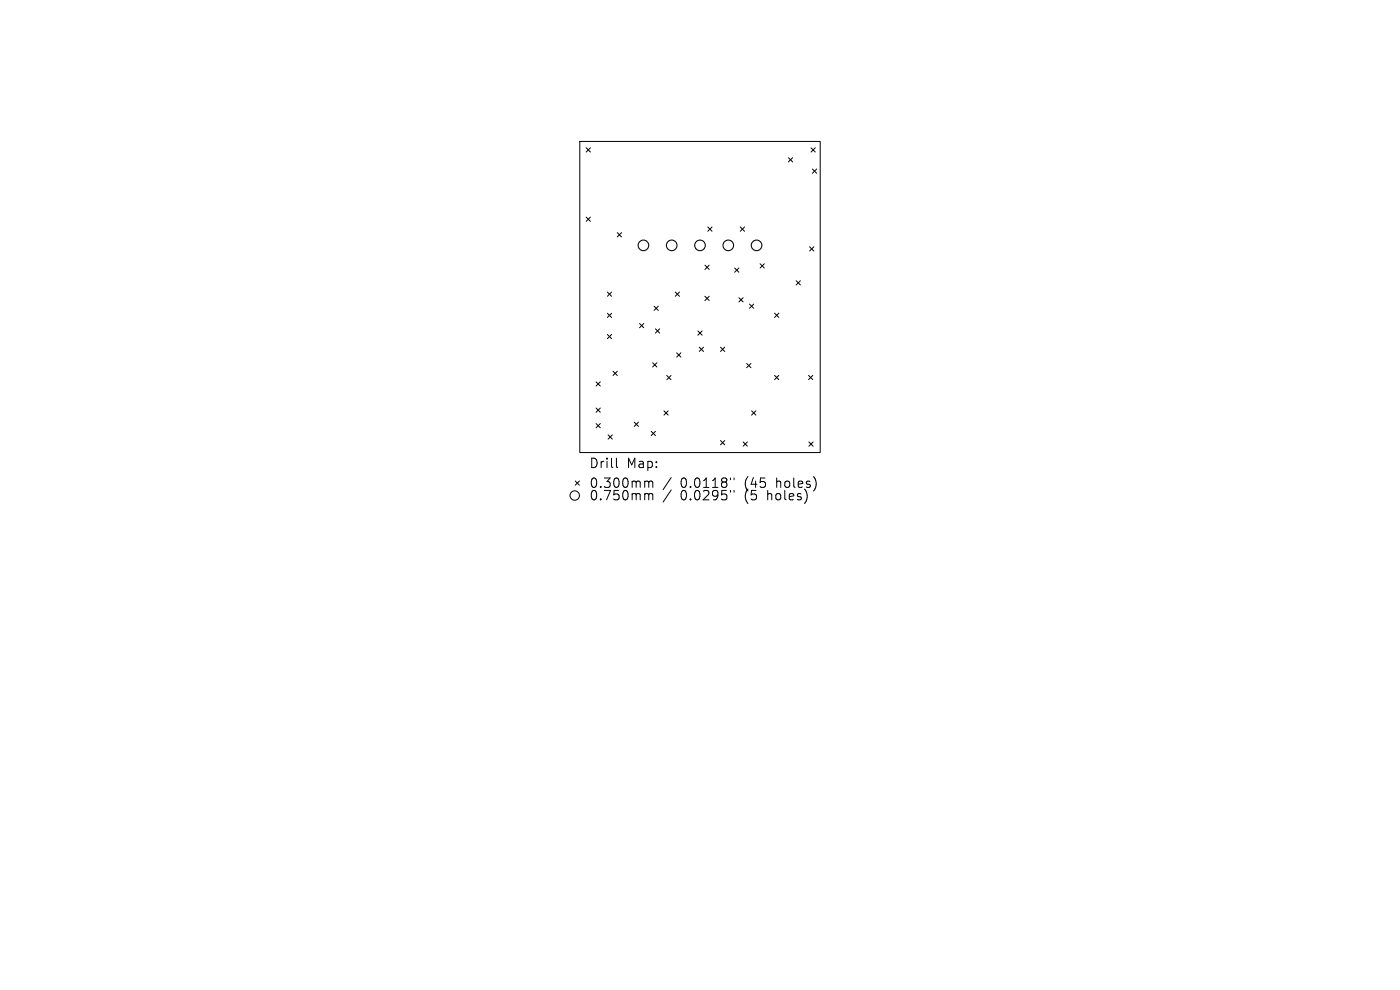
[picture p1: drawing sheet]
<svg xmlns="http://www.w3.org/2000/svg" width="297mm" height="210mm" viewBox="0 0 297 210" stroke-linecap="round" stroke-linejoin="round" font-family="sans-serif">
<defs><g id="words">
<g font-size="2.8">
<text x="124.9" y="99.6">Drill</text>
<text x="132.9" y="99.6">Map:</text>
<text x="124.9" y="103.8">0.300mm</text>
<text x="124.9" y="106.4">0.750mm</text>
<text x="144.4" y="103.8">0.0118&quot;</text>
<text x="144.4" y="106.4">0.0295&quot;</text>
<text x="158.1" y="103.8">(45</text>
<text x="158.1" y="106.4">(5</text>
<text x="163.1" y="106.4">holes)</text>
<text x="165" y="103.8">holes)</text>
</g>
</g></defs>
<g fill="none" stroke="#000" stroke-width=".21">
<path d="M123 30h51v66h-51zM124.4 31.4l.9 .9M125.3 31.4l-.9 .9M167.3 33.5l.9 .9M168.2 33.5l-.9 .9M172.1 31.4l.9 .9M172.4 35.9l.9 .9M173 31.4l-.9 .9M173.3 35.9l-.9 .9M124.4 46.1l.9 .9M125.3 46.1l-.9 .9M131 49.4l.9 .9"/>
<path d="M131.9 49.4l-.9 .9M149.6 56.3l.9 .9M150.2 48.2l.9 .9M150.5 56.3l-.9 .9M151.1 48.2l-.9 .9M155.9 56.9l.9 .9M156.8 56.9l-.9 .9M157.1 48.2l.9 .9M158 48.2l-.9 .9M161.3 56l.9 .9M162.2 56l-.9 .9M168.9 59.6l.9 .9"/>
<path d="M169.8 59.6l-.9 .9M171.8 52.4l.9 .9M172.7 52.4l-.9 .9M128.9 62l.9 .9M128.9 66.5l.9 .9M128.9 71l.9 .9M129.8 62l-.9 .9M129.8 66.5l-.9 .9M129.8 71l-.9 .9M130.1 78.8l.9 .9M131 78.8l-.9 .9M135.7 68.6l.9 .9"/>
<path d="M136.6 68.6l-.9 .9M138.5 77l.9 .9M138.8 65l.9 .9M139.1 69.8l.9 .9M139.4 77l-.9 .9M139.7 65l-.9 .9M140 69.8l-.9 .9M141.5 79.7l.9 .9M142.4 79.7l-.9 .9M143.3 62l.9 .9M143.6 74.9l.9 .9M144.2 62l-.9 .9"/>
<path d="M144.5 74.9l-.9 .9M148.1 70.2l.9 .9M148.4 73.7l.9 .9M149 70.2l-.9 .9M149.3 73.7l-.9 .9M149.6 62.9l.9 .9M150.5 62.9l-.9 .9M152.9 73.7l.9 .9M153.8 73.7l-.9 .9M156.8 63.2l.9 .9M157.7 63.2l-.9 .9M158.4 77.1l.9 .9"/>
<path d="M159 64.5l.9 .9M159.3 77.1l-.9 .9M159.9 64.5l-.9 .9M164.3 66.4l.9 .9M164.3 79.6l.9 .9M165.2 66.4l-.9 .9M165.2 79.6l-.9 .9M171.5 79.6l.9 .9M172.4 79.6l-.9 .9M126.5 81l.9 .9M126.5 86.6l.9 .9M126.5 89.9l.9 .9"/>
<path d="M127.4 81l-.9 .9M127.4 86.6l-.9 .9M127.4 89.9l-.9 .9M129 92.3l.9 .9M129.9 92.3l-.9 .9M130.8 97.2v1.7l.3 .3M134.6 89.6l.9 .9M135.5 89.6l-.9 .9M138.2 91.5l.9 .9M139.1 91.5l-.9 .9M140.9 87.2l.9 .9M141.8 87.2l-.9 .9"/>
<path d="M152.9 93.5l.9 .9M153.8 93.5l-.9 .9M157.7 93.8l.9 .9M158.6 93.8l-.9 .9M159.5 87.2l.9 .9M160.4 87.2l-.9 .9M171.6 93.8l.9 .9M172.5 93.8l-.9 .9M122 102l.9 .9M122.9 102l-.9 .9M137.1 102.1l.4 .1 .1 .1M137.1 104.7l.4 .1 .1 .2"/>
<path d="M137.6 102.3l.3-.2 .5 .1 .1 1.2M137.6 102.3v1.1M137.6 105v1M137.6 105l.3-.3 .5 .1 .1 1.2M142.4 101.3l-1.7 2.6M142.4 103.9l-1.7 2.6M155 101.4v.4M155 104v.4M155.7 101.4v.4M155.7 104v.4"/>
<circle cx="121.9" cy="105.1" r="1"/>
</g>
<g fill="none" stroke="#000" stroke-width=".23">
<circle cx="136.5" cy="52.1" r="1.12"/>
<circle cx="142.5" cy="52.1" r="1.12"/>
<circle cx="148.5" cy="52.1" r="1.12"/>
<circle cx="154.5" cy="52.1" r="1.12"/>
<circle cx="160.5" cy="52.1" r="1.12"/>
</g>
<use href="#words"/>
</svg>
